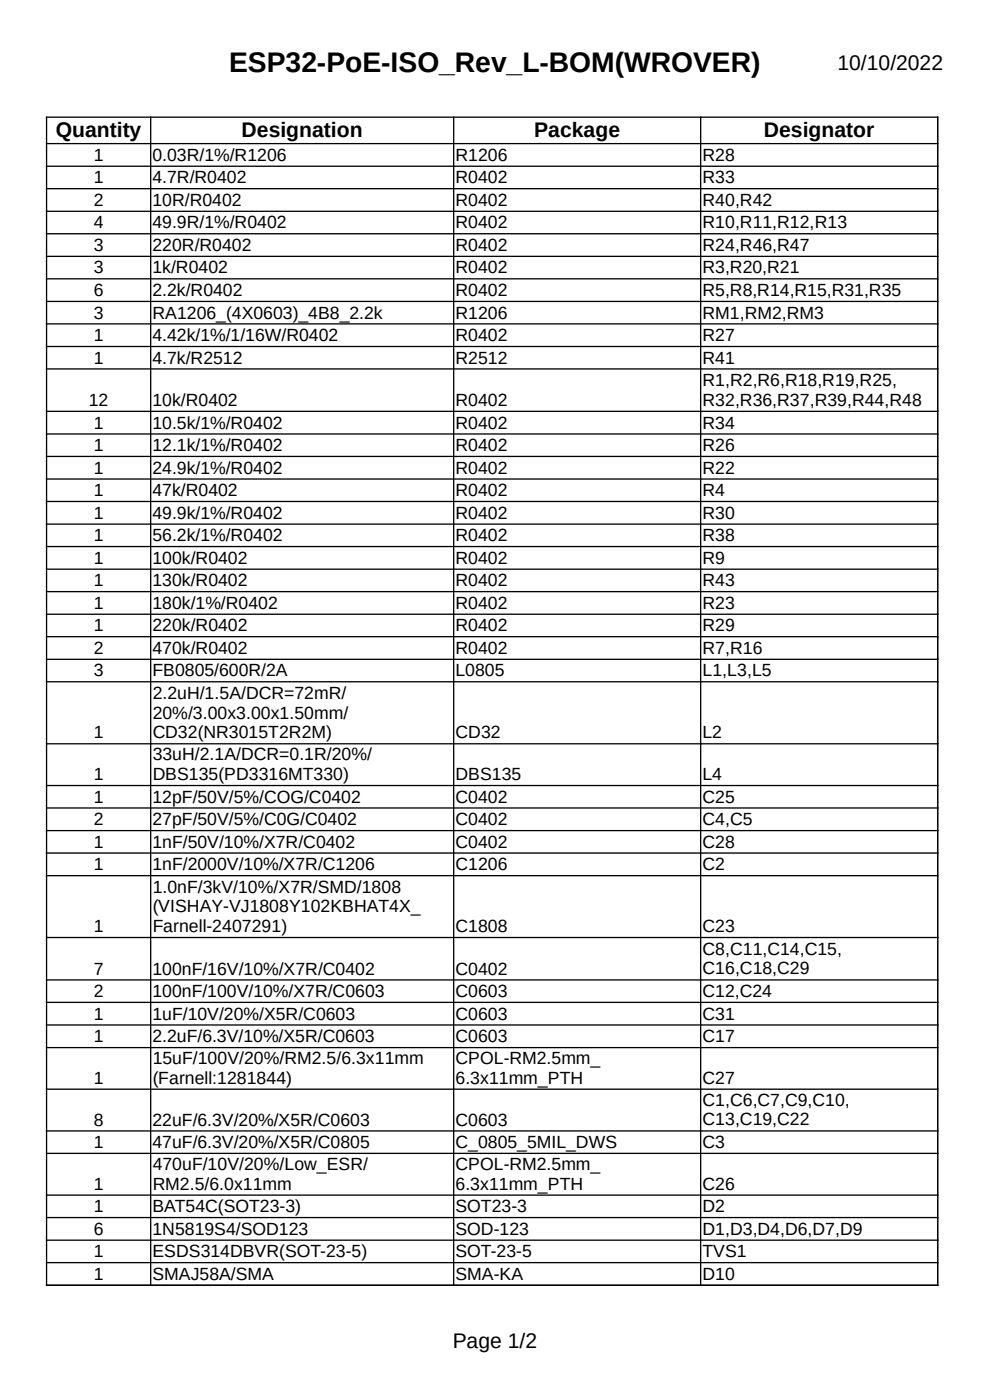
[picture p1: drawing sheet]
<svg xmlns="http://www.w3.org/2000/svg" width="210mm" height="297mm" viewBox="0 0 210 297" stroke-linecap="round" stroke-linejoin="round" font-family="sans-serif">
<defs><g id="words">
<text font-size="6" x="48.6" y="15.4">ESP32-PoE-ISO_Rev_L-BOM(WROVER)</text>
<g font-size="4.5">
<text x="177.6" y="14.8">10/10/2022</text>
<text x="11.8" y="29.2">Quantity</text>
<text x="51.3" y="29.2">Designation</text>
<text x="113.3" y="29.2">Package</text>
<text x="162" y="29.2">Designator</text>
<text x="96" y="286">Page 1/2</text>
</g>
<g font-size="3.7">
<text x="19.9" y="34.1">1</text>
<text x="32.3" y="34.1">0.03R/1%/R1206</text>
<text x="96.6" y="34.1">R1206</text>
<text x="149" y="34.1">R28</text>
<text x="19.9" y="38.9">1</text>
<text x="32.3" y="38.9">4.7R/R0402</text>
<text x="96.6" y="38.9">R0402</text>
<text x="149" y="38.9">R33</text>
<text x="19.9" y="43.7">2</text>
<text x="32.3" y="43.7">10R/R0402</text>
<text x="96.6" y="43.7">R0402</text>
<text x="149" y="43.7">R40,R42</text>
<text x="19.9" y="48.5">4</text>
<text x="19.9" y="53.3">3</text>
<text x="32.3" y="48.5">49.9R/1%/R0402</text>
<text x="32.3" y="53.3">220R/R0402</text>
<text x="96.6" y="48.5">R0402</text>
<text x="96.6" y="53.3">R0402</text>
<text x="149" y="48.5">R10,R11,R12,R13</text>
<text x="149" y="53.3">R24,R46,R47</text>
<text x="19.9" y="58">3</text>
<text x="32.3" y="58">1k/R0402</text>
<text x="96.6" y="58">R0402</text>
<text x="149" y="58">R3,R20,R21</text>
<text x="19.9" y="62.8">6</text>
<text x="32.3" y="62.8">2.2k/R0402</text>
<text x="96.6" y="62.8">R0402</text>
<text x="149" y="62.8">R5,R8,R14,R15,R31,R35</text>
<text x="19.9" y="67.6">3</text>
<text x="32.3" y="67.6">RA1206_(4X0603)_4B8_2.2k</text>
<text x="96.6" y="67.6">R1206</text>
<text x="149" y="67.6">RM1,RM2,RM3</text>
<text x="19.9" y="72.4">1</text>
<text x="19.9" y="77.1">1</text>
<text x="32.3" y="72.4">4.42k/1%/1/16W/R0402</text>
<text x="32.3" y="77.1">4.7k/R2512</text>
<text x="96.6" y="72.4">R0402</text>
<text x="96.6" y="77.1">R2512</text>
<text x="149" y="72.4">R27</text>
<text x="149" y="77.1">R41</text>
<text x="149" y="81.9">R1,R2,R6,R18,R19,R25,</text>
<text x="18.8" y="86.1">12</text>
<text x="32.3" y="86.1">10k/R0402</text>
<text x="96.6" y="86.1">R0402</text>
<text x="149" y="86.1">R32,R36,R37,R39,R44,R48</text>
<text x="19.9" y="90.9">1</text>
<text x="19.9" y="95.7">1</text>
<text x="32.3" y="90.9">10.5k/1%/R0402</text>
<text x="32.3" y="95.7">12.1k/1%/R0402</text>
<text x="96.6" y="90.9">R0402</text>
<text x="96.6" y="95.7">R0402</text>
<text x="149" y="90.9">R34</text>
<text x="149" y="95.7">R26</text>
<text x="19.9" y="100.5">1</text>
<text x="32.3" y="100.5">24.9k/1%/R0402</text>
<text x="96.6" y="100.5">R0402</text>
<text x="149" y="100.5">R22</text>
<text x="19.9" y="105.3">1</text>
<text x="32.3" y="105.3">47k/R0402</text>
<text x="96.6" y="105.3">R0402</text>
<text x="149" y="105.3">R4</text>
<text x="19.9" y="110.1">1</text>
<text x="32.3" y="110.1">49.9k/1%/R0402</text>
<text x="96.6" y="110.1">R0402</text>
<text x="149" y="110.1">R30</text>
<text x="19.9" y="114.8">1</text>
<text x="19.9" y="119.6">1</text>
<text x="32.3" y="114.8">56.2k/1%/R0402</text>
<text x="32.3" y="119.6">100k/R0402</text>
<text x="96.6" y="114.8">R0402</text>
<text x="96.6" y="119.6">R0402</text>
<text x="149" y="114.8">R38</text>
<text x="149" y="119.6">R9</text>
<text x="19.9" y="124.4">1</text>
<text x="32.3" y="124.4">130k/R0402</text>
<text x="96.6" y="124.4">R0402</text>
<text x="149" y="124.4">R43</text>
<text x="19.9" y="129.2">1</text>
<text x="32.3" y="129.2">180k/1%/R0402</text>
<text x="96.6" y="129.2">R0402</text>
<text x="149" y="129.2">R23</text>
<text x="19.9" y="133.9">1</text>
<text x="32.3" y="133.9">220k/R0402</text>
<text x="96.6" y="133.9">R0402</text>
<text x="149" y="133.9">R29</text>
<text x="19.9" y="138.7">2</text>
<text x="19.9" y="143.5">3</text>
<text x="32.3" y="138.7">470k/R0402</text>
<text x="32.3" y="143.5">FB0805/600R/2A</text>
<text x="96.6" y="138.7">R0402</text>
<text x="96.6" y="143.5">L0805</text>
<text x="149" y="138.7">R7,R16</text>
<text x="149" y="143.5">L1,L3,L5</text>
<text x="32.4" y="148.3">2.2uH/1.5A/DCR=72mR/</text>
<text x="32.4" y="152.5">20%/3.00x3.00x1.50mm/</text>
<text x="19.9" y="156.7">1</text>
<text x="32.4" y="156.7">CD32(NR3015T2R2M)</text>
<text x="32.4" y="161.3">33uH/2.1A/DCR=0.1R/20%/</text>
<text x="96.6" y="156.7">CD32</text>
<text x="149" y="156.7">L2</text>
<text x="19.9" y="165.5">1</text>
<text x="32.4" y="165.5">DBS135(PD3316MT330)</text>
<text x="96.6" y="165.5">DBS135</text>
<text x="149" y="165.5">L4</text>
<text x="19.9" y="170.3">1</text>
<text x="32.3" y="170.3">12pF/50V/5%/COG/C0402</text>
<text x="96.6" y="170.3">C0402</text>
<text x="149" y="170.3">C25</text>
<text x="19.9" y="175">2</text>
<text x="19.9" y="179.8">1</text>
<text x="32.3" y="175">27pF/50V/5%/C0G/C0402</text>
<text x="32.3" y="179.8">1nF/50V/10%/X7R/C0402</text>
<text x="96.6" y="175">C0402</text>
<text x="96.6" y="179.8">C0402</text>
<text x="149" y="179.8">C28</text>
<text x="149" y="175">C4,C5</text>
<text x="19.9" y="184.6">1</text>
<text x="32.3" y="184.6">1nF/2000V/10%/X7R/C1206</text>
<text x="96.6" y="184.6">C1206</text>
<text x="149" y="184.6">C2</text>
<text x="32.4" y="189.4">1.0nF/3kV/10%/X7R/SMD/1808</text>
<text x="19.9" y="197.8">1</text>
<text x="32.4" y="193.6">(VISHAY-VJ1808Y102KBHAT4X_</text>
<text x="32.4" y="197.8">Farnell-2407291)</text>
<text x="96.6" y="197.8">C1808</text>
<text x="149" y="197.8">C23</text>
<text x="149" y="202.5">C8,C11,C14,C15,</text>
<text x="19.9" y="206.7">7</text>
<text x="32.3" y="206.7">100nF/16V/10%/X7R/C0402</text>
<text x="96.6" y="206.7">C0402</text>
<text x="149" y="206.7">C16,C18,C29</text>
<text x="19.9" y="211.5">2</text>
<text x="32.3" y="211.5">100nF/100V/10%/X7R/C0603</text>
<text x="96.6" y="211.5">C0603</text>
<text x="149" y="211.5">C12,C24</text>
<text x="19.9" y="216.3">1</text>
<text x="19.9" y="221.1">1</text>
<text x="32.3" y="216.3">1uF/10V/20%/X5R/C0603</text>
<text x="32.3" y="221.1">2.2uF/6.3V/10%/X5R/C0603</text>
<text x="96.6" y="216.3">C0603</text>
<text x="96.6" y="221.1">C0603</text>
<text x="149" y="216.3">C31</text>
<text x="149" y="221.1">C17</text>
<text x="32.4" y="225.7">15uF/100V/20%/RM2.5/6.3x11mm</text>
<text x="96.6" y="225.7">CPOL-RM2.5mm_</text>
<text x="19.9" y="229.9">1</text>
<text x="32.4" y="229.9">(Farnell:1281844)</text>
<text x="96.6" y="229.9">6.3x11mm_PTH</text>
<text x="149" y="229.9">C27</text>
<text x="19.9" y="238.8">8</text>
<text x="32.3" y="238.8">22uF/6.3V/20%/X5R/C0603</text>
<text x="96.6" y="238.8">C0603</text>
<text x="149" y="234.5">C1,C6,C7,C9,C10,</text>
<text x="149" y="238.7">C13,C19,C22</text>
<text x="19.9" y="243.5">1</text>
<text x="32.3" y="243.5">47uF/6.3V/20%/X5R/C0805</text>
<text x="96.6" y="243.5">C_0805_5MIL_DWS</text>
<text x="149" y="243.5">C3</text>
<text x="32.4" y="248.2">470uF/10V/20%/Low_ESR/</text>
<text x="96.6" y="248.2">CPOL-RM2.5mm_</text>
<text x="19.9" y="252.4">1</text>
<text x="19.9" y="257.2">1</text>
<text x="32.3" y="257.2">BAT54C(SOT23-3)</text>
<text x="32.4" y="252.4">RM2.5/6.0x11mm</text>
<text x="96.6" y="257.2">SOT23-3</text>
<text x="96.6" y="252.4">6.3x11mm_PTH</text>
<text x="149" y="252.4">C26</text>
<text x="149" y="257.2">D2</text>
<text x="19.9" y="262">6</text>
<text x="32.3" y="262">1N5819S4/SOD123</text>
<text x="96.6" y="262">SOD-123</text>
<text x="149" y="262">D1,D3,D4,D6,D7,D9</text>
<text x="19.9" y="266.7">1</text>
<text x="32.3" y="266.7">ESDS314DBVR(SOT-23-5)</text>
<text x="96.6" y="266.7">SOT-23-5</text>
<text x="149" y="266.7">TVS1</text>
<text x="19.9" y="271.5">1</text>
<text x="32.3" y="271.5">SMAJ58A/SMA</text>
<text x="96.6" y="271.5">SMA-KA</text>
<text x="149" y="271.5">D10</text>
</g>
</g></defs>
<g fill="none" stroke="#000" stroke-width=".28">
<path d="M9.7 24.9h189.3M9.7 30.5h189.3M9.7 35.3h189.3M9.9 24.7v248.1M32 24.7v248.1M96.2 24.7v248.1M148.6 24.7v248.1M198.9 24.7v248.1M9.7 40h189.3M9.7 44.8h189.3M9.7 49.6h189.3M9.7 54.4h189.3"/>
<path d="M9.7 59.1h189.3M9.7 63.9h189.3M9.7 68.7h189.3M9.7 73.5h189.3M9.7 78.3h189.3M9.7 87.3h189.3M9.7 92.1h189.3M9.7 96.8h189.3M9.7 101.6h189.3M9.7 106.4h189.3M9.7 111.2h189.3M9.7 115.9h189.3"/>
<path d="M9.7 120.7h189.3M9.7 125.5h189.3M9.7 130.3h189.3M9.7 135.1h189.3M9.7 139.9h189.3M9.7 144.6h189.3M9.7 157.8h189.3M9.7 166.6h189.3M9.7 171.4h189.3M9.7 176.2h189.3M9.7 181h189.3M9.7 185.8h189.3"/>
<path d="M9.7 198.9h189.3M9.7 207.9h189.3M9.7 212.6h189.3M9.7 217.4h189.3M9.7 222.2h189.3M9.7 231.1h189.3M9.7 239.9h189.3M9.7 244.7h189.3M9.7 253.5h189.3M9.7 258.3h189.3M9.7 263.1h189.3M9.7 267.9h189.3"/>
<path d="M9.7 272.6h189.3"/>
</g>
<use href="#words"/>
</svg>
